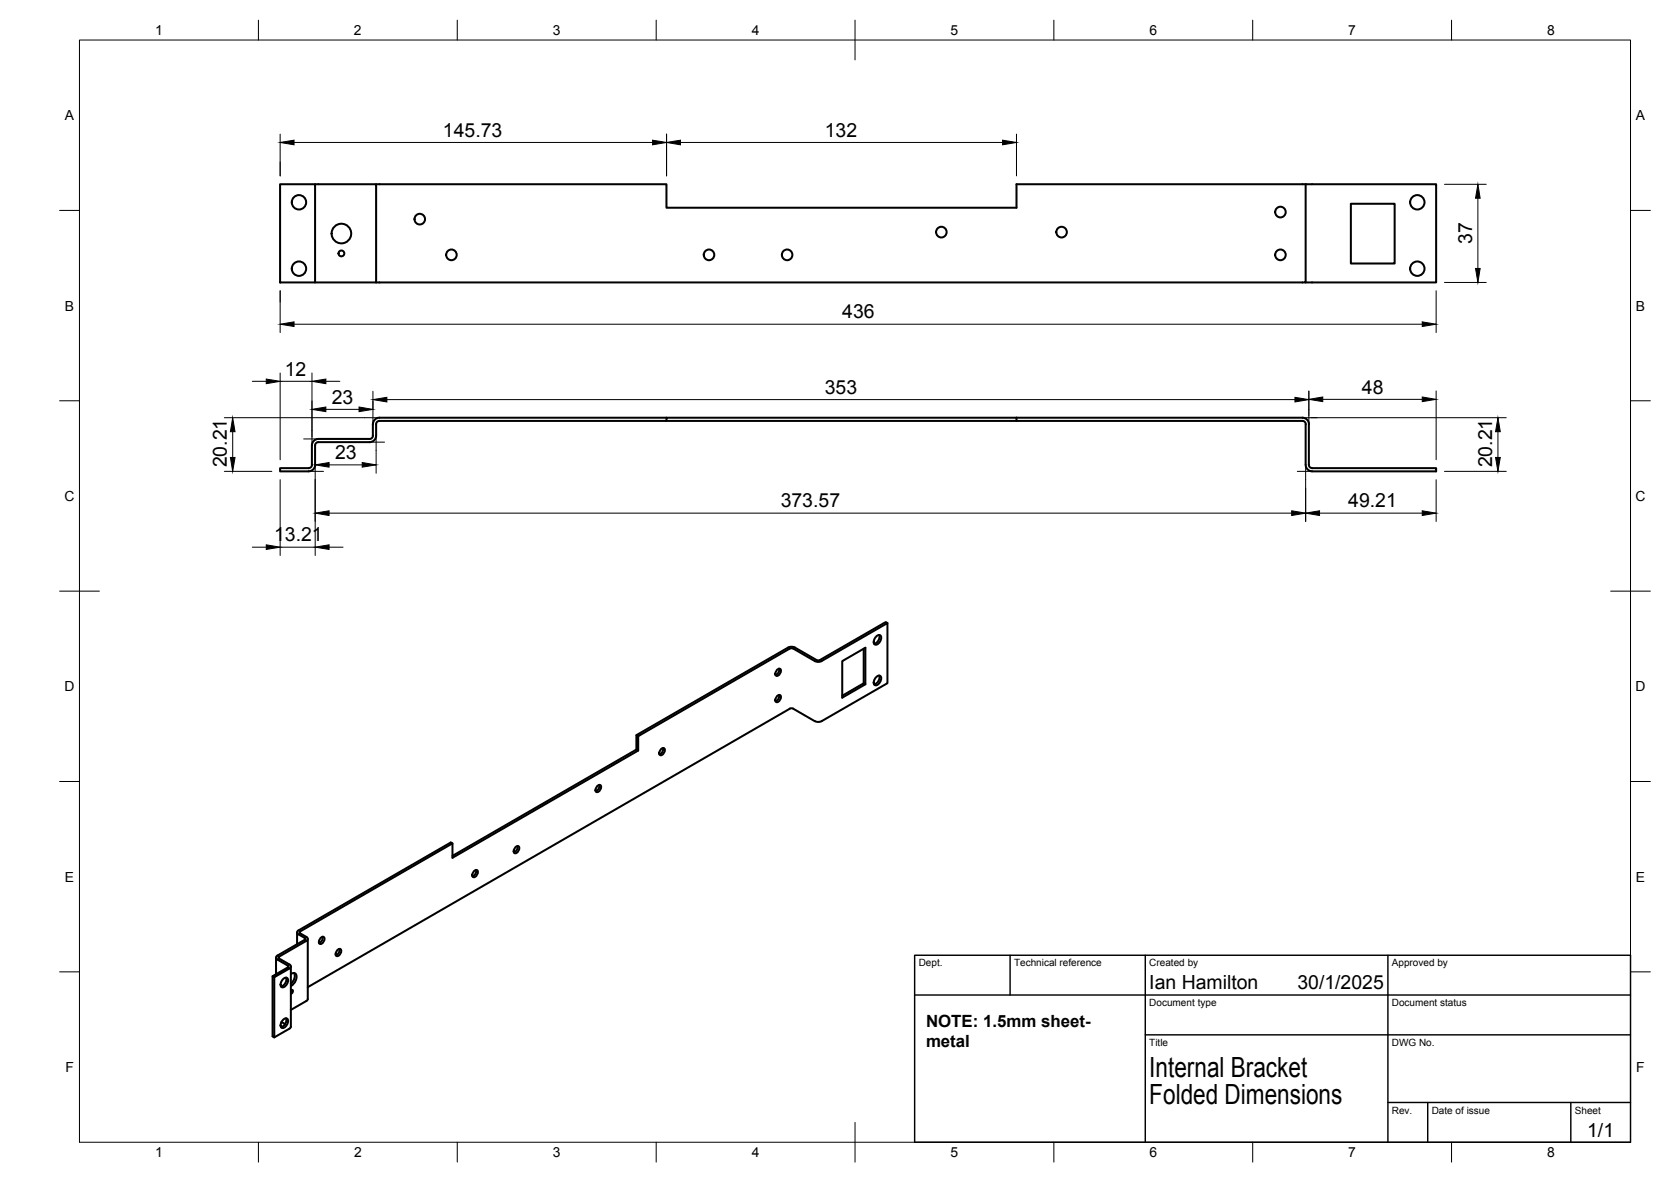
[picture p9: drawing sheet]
<svg xmlns="http://www.w3.org/2000/svg" width="420mm" height="297mm" viewBox="0 0 420 297" stroke-linecap="round" stroke-linejoin="round" font-family="sans-serif">
<defs><g id="words">
<g font-size="7">
<text x="289" y="270.6">Internal Bracket</text>
<text x="289" y="277.4">Folded Dimensions</text>
</g>
<g font-size="4.9">
<text x="111.4" y="34.3">145.73</text>
<text x="207.4" y="34.3">132</text>
<text x="370.1" y="61.3" transform="rotate(-90 370.1 61.3)">37</text>
<text x="211.8" y="80">436</text>
<text x="71.6" y="94.4">12</text>
<text x="83.4" y="101.4">23</text>
<text x="207.4" y="99">353</text>
<text x="342.5" y="98.9">48</text>
<text x="57" y="117.5" transform="rotate(-90 57 117.5)">20.21</text>
<text x="84.2" y="115.4">23</text>
<text x="375.2" y="117.5" transform="rotate(-90 375.2 117.5)">20.21</text>
<text x="196.3" y="127.5">373.57</text>
<text x="339" y="127.5">49.21</text>
<text x="68.9" y="136">13.21</text>
<text x="289" y="248.5">Ian Hamilton</text>
<text x="326.2" y="248.5">30/1/2025</text>
<text x="399.1" y="285.7">1/1</text>
</g>
<g font-size="4.2">
<text x="232.8" y="258.1">NOTE: 1.5mm sheet-</text>
<text x="232.8" y="263.2">metal</text>
</g>
<g font-size="3.5">
<text x="39" y="8.8">1</text>
<text x="89" y="8.8">2</text>
<text x="139" y="8.8">3</text>
<text x="189" y="8.8">4</text>
<text x="239" y="8.8">5</text>
<text x="289" y="8.8">6</text>
<text x="339" y="8.8">7</text>
<text x="389" y="8.8">8</text>
<text x="16.3" y="30.2">A</text>
<text x="411.3" y="30.2">A</text>
<text x="16.3" y="78">B</text>
<text x="411.3" y="78">B</text>
<text x="16.3" y="125.9">C</text>
<text x="411.2" y="125.9">C</text>
<text x="16.3" y="173.7">D</text>
<text x="411.2" y="173.7">D</text>
<text x="16.3" y="221.6">E</text>
<text x="411.3" y="221.6">E</text>
<text x="16.4" y="269.4">F</text>
<text x="411.4" y="269.4">F</text>
<text x="39" y="290.8">1</text>
<text x="89" y="290.8">2</text>
<text x="139" y="290.8">3</text>
<text x="189" y="290.8">4</text>
<text x="239" y="290.8">5</text>
<text x="289" y="290.8">6</text>
<text x="339" y="290.8">7</text>
<text x="389" y="290.8">8</text>
</g>
<g font-size="2.5">
<text x="231" y="242.9">Dept.</text>
<text x="255" y="242.9">Technical reference</text>
<text x="289" y="242.9">Created by</text>
<text x="350" y="242.9">Approved by</text>
<text x="289" y="252.8">Document type</text>
<text x="350" y="252.8">Document status</text>
<text x="289" y="262.9">Title</text>
<text x="350" y="262.9">DWG No.</text>
<text x="350" y="279.9">Rev.</text>
<text x="360" y="279.9">Date of issue</text>
<text x="396" y="279.9">Sheet</text>
</g>
</g></defs>
<g fill="none" stroke="#000" stroke-width=".51">
<path d="M70.4 46.3h8.8v24.7h-8.8zM79.2 46.3h15.4v24.7h-15.4M94.6 46.3h73v5.9h88v-5.9h72.7M328.3 46.3h32.8v24.7h-32.8M328.3 46.3v24.7h-233.7M339.7 51.2h11v15h-11zM79.2 116.8a1.62 1.62 0 0 1-1.6 1.6l-7.2 .1v-.8h7.2M93.7 106.6v2.9M93.8 109.5a.81 .81 0 0 1-.9 .8h-12.9a1.62 1.62 0 0 0-1.6 1.6v4.9a.81 .81 0 0 1-.8 .8M167.6 105.8h-72.2a.81 .81 0 0 0-.8 .8v2.9a1.62 1.62 0 0 1-1.7 1.6h-12.9a.81 .81 0 0 0-.8 .8v4.9M167.6 105h-72.2a1.62 1.62 0 0 0-1.6 1.6M255.6 105h-88v.8h88"/>
<path d="M255.6 105h71.9a1.62 1.62 0 0 1 1.6 1.6M255.6 105.8h71.9a.81 .81 0 0 1 .8 .8v10.2a1.62 1.62 0 0 0 1.6 1.6l31.2 .1v-.8h-31.2M255.6 105v.8M329.1 106.6v10.2a.81 .81 0 0 0 .8 .8M220.3 159.9a.69 .69 0 0 1 1.2 0 1.66 1.66 0 0 1-1.5 2.1 1.51 1.51 0 0 1 .3-2.1zM221.1 159.6a1.8 1.8 0 0 1-1.3 2.2M223.1 156.6l-.4-.3-16.8 9.7-.6-.1-5.7-3.3-.8-.1-.6 .2-38.2 22M195.4 168.4l.8-.3a1.16 1.16 0 0 1-1 1.7 1 1 0 0 1 .2-1.4zM195.4 175l.8-.3a1.16 1.16 0 0 1-1 1.7 1 1 0 0 1 .2-1.4zM195.9 168.1a1.41 1.41 0 0 1-.9 1.5M195.9 174.6a1.41 1.41 0 0 1-.9 1.6M206.6 166.1l16.5-9.5v15.1l-16.5 9.5"/>
<path d="M206.6 166.1l-.7 .2h-.7l-5.8-3.3h-.8l-38.1 22M217.2 163v8.7l.4 .3-5.8 3.3v-9.2l5.8-3.3v9.2M217.2 171.7l-5.4 3.1M220.3 170.1a.69 .69 0 0 1 1.2 0 1.66 1.66 0 0 1-1.5 2.1 1.51 1.51 0 0 1 .3-2.1zM221.1 169.8a1.8 1.8 0 0 1-1.3 2.2M150.2 197.6l.7-.3a1.16 1.16 0 0 1-1 1.7 1 1 0 0 1 .3-1.4zM150.7 197.2a1.41 1.41 0 0 1-.9 1.6M160 184.7l.5 .3v3.6l-.5-.2zM160 188.4l-46.2 26.7M160.5 188.6l-46.7 27v-3.7l-.5-.2-38.5 22.3v.6l1.8 1.1M166.2 188.3l.8-.3a1.16 1.16 0 0 1-1 1.8 1 1 0 0 1 .2-1.5zM166.7 188a1.41 1.41 0 0 1-.9 1.6"/>
<path d="M206.6 181.2l-.7 .2-1-.2-5.5-3.1h-.8l-121.2 70M113.8 211.9l-38.5 22.3 .2 .4 1.5 .8M119.2 218.9l.8-.2a1.16 1.16 0 0 1-1 1.7 1 1 0 0 1 .2-1.5zM119.7 218.6a1.41 1.41 0 0 1-.9 1.6M129.6 212.9l.8-.2a1.16 1.16 0 0 1-1 1.7 1 1 0 0 1 .2-1.5zM130.1 212.6a1.41 1.41 0 0 1-.9 1.6M74.7 234.3v3M76.6 235.7l.2 .3-.2 .2M77 235.4l.4 .5-.4 .5-7 4.2 .2 .3 2.6 1.5 .3 .2v.6l-4.1 2.4-.5-.3 4-2.3-.1-.4-2.7-1.5-.3-.5 .1-.2 7.1-4.2M77.4 236l-.1 15.2-4.2 2.6M80.6 235.7l.8-.2a1.16 1.16 0 0 1-1 1.7 1 1 0 0 1 .2-1.5zM81.1 235.4a1.41 1.41 0 0 1-.9 1.6"/>
<path d="M84.8 238.8l.8-.3a1.16 1.16 0 0 1-1 1.7 1 1 0 0 1 .2-1.4zM85.3 238.5a1.41 1.41 0 0 1-.9 1.5M68.5 245.3v15.1l.5 .3 3.8-2.2 .4-.5M69 245.6v15.1M69.4 240.7v4.1M70.8 256.8l.9 .6M71.2 246a.69 .69 0 0 1 1.2 0 1.66 1.66 0 0 1-1.6 2.1 1.51 1.51 0 0 1 .4-2.1zM71.2 256.3a.69 .69 0 0 1 1.2-.1 1.66 1.66 0 0 1-1.6 2.1 1.51 1.51 0 0 1 .4-2zM71.9 245.7a1.8 1.8 0 0 1-1.3 2.2M71.9 255.9a1.8 1.8 0 0 1-1.3 2.2M73.1 242.9v15.1M73.1 248.9l.2-.1a.49 .49 0 0 1 .4 .5 .49 .49 0 0 1-.5 .4"/>
<path d="M73.2 244.8a.89 .89 0 0 1 1.2-.1 .89 .89 0 0 1 .1 1.2l-.5 1.2-.8 .7M73.2 248.9l-.1 .2M73.9 244.5a2.38 2.38 0 0 1-.8 2.7"/>
<circle cx="75.2" cy="50.8" r="1.81"/>
<circle cx="85.8" cy="58.7" r="2.47"/>
<circle cx="105.6" cy="55.1" r="1.33"/>
<circle cx="236.7" cy="58.3" r="1.33"/>
<circle cx="266.9" cy="58.3" r="1.33"/>
<circle cx="322" cy="53.3" r="1.33"/>
<circle cx="356.4" cy="50.8" r="1.81"/>
<circle cx="75.2" cy="67.5" r="1.81"/>
<circle cx="85.8" cy="63.7" r=".73"/>
<circle cx="113.5" cy="64.1" r="1.33"/>
<circle cx="178.3" cy="64.1" r="1.33"/>
<circle cx="197.9" cy="64.1" r="1.33"/>
<circle cx="322" cy="64.1" r="1.33"/>
<circle cx="356.4" cy="67.5" r="1.81"/>
</g>
<g fill="none" stroke="#000" stroke-width=".25">
<path d="M20 10.1h390v276.9h-390zM65 5.1v5M115 5.1v5M165 5.1v5M215 5.1v10M265 5.1v5M315 5.1v5M365 5.1v5M70.4 33.7v10.5M70.4 35.8l3.5-.6v1.2zM73.9 35.8h90.2M164.1 35.2l3.5 .6-3.5 .6z"/>
<path d="M167.6 33.7v10.5M167.6 35.8l3.5-.6v1.2zM171.1 35.8h81M252.1 35.2l3.5 .6-3.5 .6zM255.6 33.7v10.5M15 52.9h5M363.2 46.3h10.5M371.6 49.8v17.7M371.6 46.3l.6 3.5h-1.2zM410 52.9h5M70.4 73.1v10.5M361.1 73.1v10.5"/>
<path d="M363.2 71h10.5M371 67.5h1.2l-.6 3.5zM63.4 95.8h3.6M67 95.3l3.4 .5-3.4 .6zM70.4 93.7v21.8M70.4 95.8h8M70.4 81.5l3.5-.6v1.1zM73.9 81.5h283.7M78.4 95.8l3.5-.5v1.1zM78.4 93.7v18.2M81.9 95.8h3.5M93.8 98.3v8.3"/>
<path d="M325.6 99.9l3.5 .5-3.5 .6zM329.1 98.2v8.4M357.6 80.9l3.5 .6-3.5 .5zM357.6 99.8l3.5 .6-3.5 .5zM361.1 98.2v17.3M15 100.7h5M56.4 105h39M56.4 118.5h11.9M57.9 115h1.2l-.6 3.5zM58.5 108.5v6.5M58.5 105l.6 3.5h-1.2zM76.3 110.3h3.8"/>
<path d="M77.6 118.5h3.7M78.4 102.9l3.5-.6v1.1zM79.2 116.8l3.5-.6v1.2zM79.2 116.8v22.8M81.9 102.9h8.4M82.7 116.8h8.4M90.3 102.3l3.5 .6-3.5 .5zM91.1 116.2l3.5 .6-3.5 .6zM93 111.1h3.7M93.8 100.4l3.5-.5v1.1zM94.6 109.5v9.4M97.3 100.4h228.3"/>
<path d="M326.2 118.5h3.7M327.5 105h51.2M328.3 116.8v14.2M329.1 100.4l3.5-.6v1.1zM332.6 100.4h25M363.2 118.5h15.5M376 115h1.2l-.6 3.5zM376.6 105l.6 3.5h-1.2zM376.6 108.5v6.5M410 100.7h5M63.4 137.5h3.6M67 136.9l3.4 .6-3.4 .6z"/>
<path d="M70.4 120.6v19M70.4 137.5h8.8M79.2 129l3.5-.6v1.1zM79.2 137.5l3.5-.6v1.2zM82.7 137.5h3.6M82.7 129h242.1M324.8 128.4l3.5 .6-3.5 .5zM328.3 129l3.5-.6v1.1zM331.8 129h25.8M357.6 128.4l3.5 .6-3.5 .5zM361.1 120.6v10.4M15 148.6h10"/>
<path d="M405 148.6h10M15 196.4h5M410 196.4h5M15 244.2h5M410 244.2h5M65 287v5M115 287v5M165 287v5M215 282.1v9.9M265 287v5M315 287v5M365 287v5"/>
</g>
<path d="M230 240.1h180v46.9h-180zM230 250h180M254 240.1v9.9M288 240.1v46.9M349 240.1v46.9M288 260.1h122M349 277.1h61M359 277.1v9.9M395 277.1v9.9" fill="none" stroke="#000" stroke-width=".36"/>
<g fill="#000">
<path d="M70.4 35.8l3.5-.6v1.2zM164.1 35.2l3.5 .6-3.5 .6zM167.6 35.8l3.5-.6v1.2zM252.1 35.2l3.5 .6-3.5 .6zM371.6 46.3l.6 3.5h-1.2zM371 67.5h1.2l-.6 3.5zM67 95.3l3.4 .5-3.4 .6zM70.4 81.5l3.5-.6v1.1zM78.4 95.8l3.5-.5v1.1zM93.8 100.4l3.5-.5v1.1zM325.6 99.9l3.5 .5-3.5 .6zM329.1 100.4l3.5-.6v1.1z"/>
<path d="M357.6 80.9l3.5 .6-3.5 .5zM357.6 99.8l3.5 .6-3.5 .5zM58.5 105l.6 3.5h-1.2zM57.9 115h1.2l-.6 3.5zM78.4 102.9l3.5-.6v1.1zM79.2 116.8l3.5-.6v1.2zM90.3 102.3l3.5 .6-3.5 .5zM91.1 116.2l3.5 .6-3.5 .6zM376.6 105l.6 3.5h-1.2zM376 115h1.2l-.6 3.5zM67 136.9l3.4 .6-3.4 .6zM79.2 129l3.5-.6v1.1z"/>
<path d="M79.2 137.5l3.5-.6v1.2zM324.8 128.4l3.5 .6-3.5 .5zM328.3 129l3.5-.6v1.1zM357.6 128.4l3.5 .6-3.5 .5z"/>
</g>
<use href="#words"/>
</svg>
